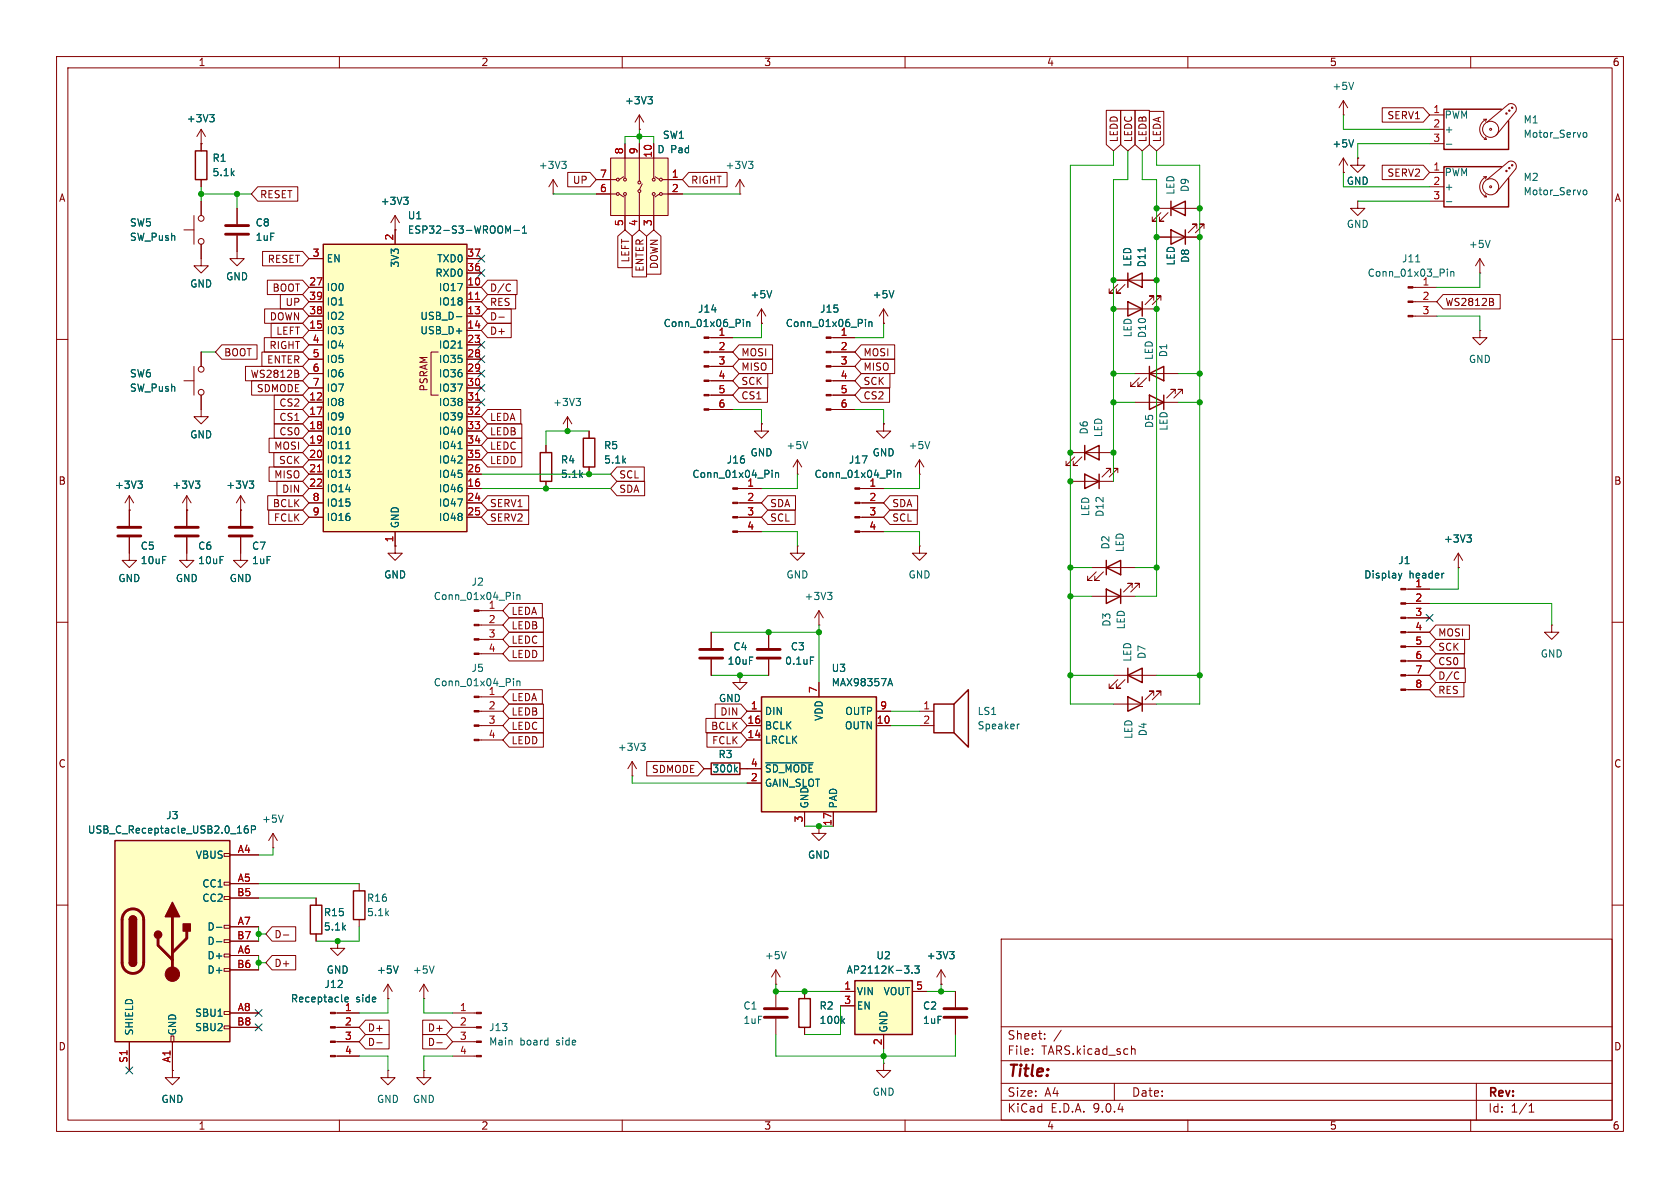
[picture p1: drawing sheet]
<svg xmlns="http://www.w3.org/2000/svg" width="297mm" height="210mm" viewBox="0 0 297 210" stroke-linecap="round" stroke-linejoin="round" font-family="sans-serif">
<defs><g id="words">
<text font-size="2.8" fill="#840000" x="178" y="190.9">Title:</text>
<g font-size="2.1" fill="#840000">
<text x="178" y="184">Sheet:</text>
<text x="178" y="186.7">File:</text>
<text x="184.1" y="186.7">TARS.kicad_sch</text>
<text x="178" y="196.9">KiCad</text>
<text x="178" y="194.1">Size:</text>
<text x="184.7" y="194.1">A4</text>
<text x="185.7" y="196.9">E.D.A.</text>
<text x="193.3" y="196.9">9.0.4</text>
<text x="200" y="194.1">Date:</text>
<text x="263" y="194.3">Rev:</text>
<text x="263" y="196.9">Id:</text>
<text x="267.1" y="196.9">1/1</text>
</g>
<g font-size="1.8" fill="#840000">
<text x="35" y="11.9">1</text>
<text x="85" y="11.9">2</text>
<text x="135" y="11.9">3</text>
<text x="185" y="11.9">4</text>
<text x="235" y="11.9">5</text>
<text x="285" y="11.9">6</text>
<text x="245.2" y="21.3">SERV1</text>
<text x="197.8" y="25.2" transform="rotate(-90 197.8 25.2)">LEDD</text>
<text x="200.3" y="25.2" transform="rotate(-90 200.3 25.2)">LEDC</text>
<text x="202.9" y="25.2" transform="rotate(-90 202.9 25.2)">LEDB</text>
<text x="205.4" y="25.2" transform="rotate(-90 205.4 25.2)">LEDA</text>
<text x="10.3" y="35.9">A</text>
<text x="45.9" y="35.2">RESET</text>
<text x="101.2" y="32.7">UP</text>
<text x="122.1" y="32.7">RIGHT</text>
<text x="245.2" y="31.4">SERV2</text>
<text x="285.3" y="35.9">A</text>
<text x="47.2" y="46.7">RESET</text>
<text x="111.4" y="46.5" transform="rotate(-90 111.4 46.5)">LEFT</text>
<text x="116.5" y="47.7" transform="rotate(-90 116.5 47.7)">DOWN</text>
<text x="48.1" y="51.8">BOOT</text>
<text x="86.5" y="51.8">D/C</text>
<text x="114" y="48.1" transform="rotate(-90 114 48.1)">ENTER</text>
<text x="47.6" y="56.8">DOWN</text>
<text x="48.7" y="59.4">LEFT</text>
<text x="50.4" y="54.3">UP</text>
<text x="86.5" y="54.3">RES</text>
<text x="86.5" y="56.8">D-</text>
<text x="86.5" y="59.4">D+</text>
<text x="255.4" y="54.3">WS2812B</text>
<text x="39.5" y="63.2">BOOT</text>
<text x="47.1" y="64.5">ENTER</text>
<text x="47.5" y="61.9">RIGHT</text>
<text x="131" y="65.7">MISO</text>
<text x="131" y="63.2">MOSI</text>
<text x="152.6" y="63.2">MOSI</text>
<text x="152.6" y="65.7">MISO</text>
<text x="44.2" y="67">WS2812B</text>
<text x="45.3" y="69.5">SDMODE</text>
<text x="75.8" y="69.3" transform="rotate(-90 75.8 69.3)">PSRAM</text>
<text x="131" y="68.3">SCK</text>
<text x="131" y="70.8">CS1</text>
<text x="152.6" y="70.8">CS2</text>
<text x="152.6" y="68.3">SCK</text>
<text x="49.3" y="74.6">CS1</text>
<text x="49.3" y="77.2">CS0</text>
<text x="49.3" y="72.1">CS2</text>
<text x="86.5" y="74.6">LEDA</text>
<text x="86.5" y="77.2">LEDB</text>
<text x="48.4" y="79.7">MOSI</text>
<text x="49.2" y="82.2">SCK</text>
<text x="86.5" y="79.7">LEDC</text>
<text x="86.5" y="82.2">LEDD</text>
<text x="10.3" y="85.9">B</text>
<text x="48.1" y="89.9">BCLK</text>
<text x="48.4" y="84.8">MISO</text>
<text x="49.8" y="87.3">DIN</text>
<text x="86.5" y="89.9">SERV1</text>
<text x="109.4" y="87.3">SDA</text>
<text x="109.4" y="84.8">SCL</text>
<text x="136" y="89.9">SDA</text>
<text x="157.6" y="89.9">SDA</text>
<text x="285.3" y="85.9">B</text>
<text x="48.3" y="92.4">FCLK</text>
<text x="86.5" y="92.4">SERV2</text>
<text x="136" y="92.4">SCL</text>
<text x="157.6" y="92.4">SCL</text>
<text x="90.3" y="114">LEDC</text>
<text x="90.3" y="108.9">LEDA</text>
<text x="90.3" y="111.4">LEDB</text>
<text x="254.2" y="112.7">MOSI</text>
<text x="90.3" y="116.5">LEDD</text>
<text x="254.2" y="115.3">SCK</text>
<text x="254.2" y="117.8">CS0</text>
<text x="90.3" y="124.1">LEDA</text>
<text x="254.2" y="120.3">D/C</text>
<text x="254.2" y="122.9">RES</text>
<text x="90.3" y="126.7">LEDB</text>
<text x="90.3" y="129.2">LEDC</text>
<text x="90.3" y="131.8">LEDD</text>
<text x="125.6" y="129.2">BCLK</text>
<text x="125.8" y="131.8">FCLK</text>
<text x="127.2" y="126.7">DIN</text>
<text x="10.3" y="135.9">C</text>
<text x="115.1" y="136.8">SDMODE</text>
<text x="285.3" y="135.9">C</text>
<text x="48.4" y="166.1">D-</text>
<text x="48.4" y="171.1">D+</text>
<text x="10.3" y="185.9">D</text>
<text x="64.9" y="182.6">D+</text>
<text x="64.9" y="185.1">D-</text>
<text x="75.5" y="182.6">D+</text>
<text x="75.5" y="185.1">D-</text>
<text x="285.3" y="185.9">D</text>
<text x="35" y="199.9">1</text>
<text x="85" y="199.9">2</text>
<text x="135" y="199.9">3</text>
<text x="185" y="199.9">4</text>
<text x="235" y="199.9">5</text>
<text x="285" y="199.9">6</text>
</g>
<g font-size="1.8" fill="#006464">
<text x="235.5" y="16.1">+5V</text>
<text x="32.9" y="21.8">+3V3</text>
<text x="110.4" y="18.6">+3V3</text>
<text x="255.3" y="21.2">PWM</text>
<text x="255.3" y="23.7">+</text>
<text x="269.2" y="22">M1</text>
<text x="37.5" y="28.8">R1</text>
<text x="116.1" y="27.3">D Pad</text>
<text x="117.1" y="24.7">SW1</text>
<text x="235.5" y="26.3">+5V</text>
<text x="269.2" y="24.6">Motor_Servo</text>
<text x="37.5" y="31.3">5.1k</text>
<text x="95.1" y="30.1">+3V3</text>
<text x="128.2" y="30.1">+3V3</text>
<text x="207.8" y="34.5" transform="rotate(-90 207.8 34.5)">LED</text>
<text x="210.4" y="34" transform="rotate(-90 210.4 34)">D9</text>
<text x="238" y="32.9">GND</text>
<text x="255.3" y="31.3">PWM</text>
<text x="255.3" y="33.9">+</text>
<text x="269.2" y="32.2">M2</text>
<text x="269.2" y="34.7">Motor_Servo</text>
<text x="22.9" y="40.2">SW5</text>
<text x="45.1" y="40.2">C8</text>
<text x="67.2" y="36.4">+3V3</text>
<text x="72" y="39">U1</text>
<text x="72" y="41.5">ESP32-S3-WROOM-1</text>
<text x="238" y="40.5">GND</text>
<text x="22.9" y="42.8">SW_Push</text>
<text x="45.1" y="42.8">1uF</text>
<text x="57.7" y="46.6">EN</text>
<text x="70.7" y="47.4" transform="rotate(-90 70.7 47.4)">3V3</text>
<text x="77.2" y="46.6">TXD0</text>
<text x="200.2" y="47.2" transform="rotate(-90 200.2 47.2)">LED</text>
<text x="202.7" y="47.3" transform="rotate(-90 202.7 47.3)">D11</text>
<text x="207.9" y="47" transform="rotate(-90 207.9 47)">LED</text>
<text x="210.4" y="46.6" transform="rotate(-90 210.4 46.6)">D8</text>
<text x="247.8" y="46.6">J11</text>
<text x="259.6" y="44">+5V</text>
<text x="33.5" y="51">GND</text>
<text x="39.9" y="49.8">GND</text>
<text x="57.7" y="51.7">IO0</text>
<text x="76.9" y="49.1">RXD0</text>
<text x="77.5" y="51.7">IO17</text>
<text x="132.6" y="52.9">+5V</text>
<text x="154.2" y="52.9">+5V</text>
<text x="241.7" y="49.1">Conn_01x03_Pin</text>
<text x="251.4" y="50.5">1</text>
<text x="57.7" y="54.2">IO1</text>
<text x="57.7" y="56.7">IO2</text>
<text x="57.7" y="59.3">IO3</text>
<text x="74.2" y="56.7">USB_D-</text>
<text x="74.2" y="59.3">USB_D+</text>
<text x="77.5" y="54.2">IO18</text>
<text x="117.2" y="58">Conn_01x06_Pin</text>
<text x="123.3" y="55.5">J14</text>
<text x="138.8" y="58">Conn_01x06_Pin</text>
<text x="144.9" y="55.5">J15</text>
<text x="200.3" y="59.7" transform="rotate(-90 200.3 59.7)">LED</text>
<text x="202.8" y="59.9" transform="rotate(-90 202.8 59.9)">D10</text>
<text x="57.7" y="61.8">IO4</text>
<text x="57.7" y="64.4">IO5</text>
<text x="77.5" y="61.8">IO21</text>
<text x="77.5" y="64.4">IO35</text>
<text x="204" y="63.7" transform="rotate(-90 204 63.7)">LED</text>
<text x="206.5" y="63.3" transform="rotate(-90 206.5 63.3)">D1</text>
<text x="259.6" y="64.4">GND</text>
<text x="22.9" y="66.9">SW6</text>
<text x="22.9" y="69.4">SW_Push</text>
<text x="57.7" y="66.9">IO6</text>
<text x="57.7" y="69.4">IO7</text>
<text x="57.7" y="72">IO8</text>
<text x="77.5" y="66.9">IO36</text>
<text x="77.5" y="69.4">IO37</text>
<text x="77.5" y="72">IO38</text>
<text x="97.7" y="72">+3V3</text>
<text x="33.5" y="77.7">GND</text>
<text x="57.7" y="74.5">IO9</text>
<text x="57.7" y="77.1">IO10</text>
<text x="77.5" y="74.5">IO39</text>
<text x="77.5" y="77.1">IO40</text>
<text x="192.5" y="76.9" transform="rotate(-90 192.5 76.9)">D6</text>
<text x="195" y="77.4" transform="rotate(-90 195 77.4)">LED</text>
<text x="204.1" y="75.8" transform="rotate(-90 204.1 75.8)">D5</text>
<text x="206.6" y="76.2" transform="rotate(-90 206.6 76.2)">LED</text>
<text x="57.7" y="79.6">IO11</text>
<text x="57.7" y="82.1">IO12</text>
<text x="77.5" y="79.6">IO41</text>
<text x="77.5" y="82.1">IO42</text>
<text x="99.1" y="82.1">R4</text>
<text x="106.7" y="79.6">R5</text>
<text x="106.7" y="82.1">5.1k</text>
<text x="128.4" y="82.1">J16</text>
<text x="132.6" y="80.9">GND</text>
<text x="138.9" y="79.6">+5V</text>
<text x="150" y="82.1">J17</text>
<text x="154.2" y="80.9">GND</text>
<text x="160.5" y="79.6">+5V</text>
<text x="20.2" y="86.6">+3V3</text>
<text x="30.4" y="86.6">+3V3</text>
<text x="39.9" y="86.6">+3V3</text>
<text x="57.7" y="84.7">IO13</text>
<text x="57.7" y="87.2">IO14</text>
<text x="57.7" y="89.8">IO15</text>
<text x="77.5" y="84.7">IO45</text>
<text x="77.5" y="87.2">IO46</text>
<text x="77.5" y="89.8">IO47</text>
<text x="99.1" y="84.7">5.1k</text>
<text x="122.3" y="84.7">Conn_01x04_Pin</text>
<text x="143.9" y="84.7">Conn_01x04_Pin</text>
<text x="57.7" y="92.3">IO16</text>
<text x="70.7" y="93.5" transform="rotate(-90 70.7 93.5)">GND</text>
<text x="77.5" y="92.3">IO48</text>
<text x="192.8" y="91.4" transform="rotate(-90 192.8 91.4)">LED</text>
<text x="195.3" y="91.5" transform="rotate(-90 195.3 91.5)">D12</text>
<text x="24.8" y="97.4">C5</text>
<text x="24.8" y="99.9">10uF</text>
<text x="34.9" y="97.4">C6</text>
<text x="34.9" y="99.9">10uF</text>
<text x="44.5" y="97.4">C7</text>
<text x="44.5" y="99.9">1uF</text>
<text x="196.3" y="97.2" transform="rotate(-90 196.3 97.2)">D2</text>
<text x="198.9" y="97.7" transform="rotate(-90 198.9 97.7)">LED</text>
<text x="247.1" y="99.9">J1</text>
<text x="255.2" y="96.1">+3V3</text>
<text x="20.8" y="103.1">GND</text>
<text x="31" y="103.1">GND</text>
<text x="40.5" y="103.1">GND</text>
<text x="67.8" y="102.5">GND</text>
<text x="76.6" y="106.3">Conn_01x04_Pin</text>
<text x="83.3" y="103.7">J2</text>
<text x="86.3" y="107.7">1</text>
<text x="138.9" y="102.5">GND</text>
<text x="142.1" y="106.3">+3V3</text>
<text x="160.5" y="102.5">GND</text>
<text x="241.1" y="102.5">Display</text>
<text x="249.1" y="102.5">header</text>
<text x="196.5" y="110.9" transform="rotate(-90 196.5 110.9)">D3</text>
<text x="199" y="111.4" transform="rotate(-90 199 111.4)">LED</text>
<text x="83.3" y="119">J5</text>
<text x="128.5" y="117.7">10uF</text>
<text x="129.5" y="115.2">C4</text>
<text x="138.7" y="117.7">0.1uF</text>
<text x="139.7" y="115.2">C3</text>
<text x="146.9" y="119">U3</text>
<text x="200.2" y="117.1" transform="rotate(-90 200.2 117.1)">LED</text>
<text x="202.7" y="116.6" transform="rotate(-90 202.7 116.6)">D7</text>
<text x="272.3" y="116.4">GND</text>
<text x="76.6" y="121.5">Conn_01x04_Pin</text>
<text x="86.3" y="122.9">1</text>
<text x="127" y="124.3">GND</text>
<text x="146.9" y="121.5">MAX98357A</text>
<text x="135.1" y="126.6">DIN</text>
<text x="135.1" y="129.1">BCLK</text>
<text x="135.1" y="131.7">LRCLK</text>
<text x="145.6" y="127.5" transform="rotate(-90 145.6 127.5)">VDD</text>
<text x="149.3" y="129.1">OUTN</text>
<text x="149.3" y="126.6">OUTP</text>
<text x="172.7" y="126.6">LS1</text>
<text x="172.7" y="129.1">Speaker</text>
<text x="200.4" y="130.7" transform="rotate(-90 200.4 130.7)">LED</text>
<text x="202.9" y="130.2" transform="rotate(-90 202.9 130.2)">D4</text>
<text x="109.1" y="132.9">+3V3</text>
<text x="125.8" y="136.8">300k</text>
<text x="126.9" y="134.2">R3</text>
<text x="135.1" y="136.8">~{SD_MODE}</text>
<text x="135.1" y="139.3">GAIN_SLOT</text>
<text x="143.1" y="143" transform="rotate(-90 143.1 143)">GND</text>
<text x="148.2" y="143" transform="rotate(-90 148.2 143)">PAD</text>
<text x="15.4" y="147.5">USB_C_Receptacle_USB2.0_16P</text>
<text x="29.3" y="145">J3</text>
<text x="46.2" y="145.6">+5V</text>
<text x="34.5" y="152">VBUS</text>
<text x="142.7" y="152">GND</text>
<text x="35.7" y="157.1">CC1</text>
<text x="35.7" y="159.6">CC2</text>
<text x="64.8" y="159.6">R16</text>
<text x="36.6" y="164.7">D-</text>
<text x="36.6" y="167.2">D-</text>
<text x="57.2" y="164.7">5.1k</text>
<text x="57.2" y="162.2">R15</text>
<text x="64.8" y="162.2">5.1k</text>
<text x="36.6" y="169.8">D+</text>
<text x="36.6" y="172.3">D+</text>
<text x="57.7" y="172.3">GND</text>
<text x="66.5" y="172.3">+5V</text>
<text x="72.9" y="172.3">+5V</text>
<text x="135.1" y="169.8">+5V</text>
<text x="149.6" y="172.3">AP2112K-3.3</text>
<text x="154.8" y="169.8">U2</text>
<text x="163.7" y="169.8">+3V3</text>
<text x="34.4" y="179.9">SBU1</text>
<text x="51.3" y="177.4">Receptacle</text>
<text x="57.3" y="174.9">J12</text>
<text x="62.9" y="177.4">side</text>
<text x="131.3" y="178.7">C1</text>
<text x="144.8" y="178.7">R2</text>
<text x="151.4" y="176.1">VIN</text>
<text x="151.4" y="178.7">EN</text>
<text x="156.1" y="176.1">VOUT</text>
<text x="163.1" y="178.7">C2</text>
<text x="23.7" y="183.1" transform="rotate(-90 23.7 183.1)">SHIELD</text>
<text x="31.3" y="183.1" transform="rotate(-90 31.3 183.1)">GND</text>
<text x="34.4" y="182.5">SBU2</text>
<text x="86.4" y="185">Main</text>
<text x="86.4" y="182.5">J13</text>
<text x="91.9" y="185">board</text>
<text x="98.4" y="185">side</text>
<text x="131.3" y="181.2">1uF</text>
<text x="144.8" y="181.2">100k</text>
<text x="157.1" y="182.6" transform="rotate(-90 157.1 182.6)">GND</text>
<text x="163.1" y="181.2">1uF</text>
<text x="28.4" y="195.2">GND</text>
<text x="66.5" y="195.2">GND</text>
<text x="72.9" y="195.2">GND</text>
<text x="154.2" y="193.9">GND</text>
</g>
<g font-size="1.8" fill="#a90000">
<text x="253.3" y="20.1">1</text>
<text x="253.3" y="22.6">2</text>
<text x="110.2" y="27.4" transform="rotate(-90 110.2 27.4)">8</text>
<text x="112.8" y="27.4" transform="rotate(-90 112.8 27.4)">9</text>
<text x="115.3" y="28" transform="rotate(-90 115.3 28)">10</text>
<text x="253.3" y="25.1">3</text>
<text x="106" y="31.5">7</text>
<text x="106" y="34">6</text>
<text x="118.7" y="31.5">1</text>
<text x="118.7" y="34">2</text>
<text x="253.3" y="30.2">1</text>
<text x="253.3" y="32.8">2</text>
<text x="253.3" y="35.3">3</text>
<text x="110.2" y="40.1" transform="rotate(-90 110.2 40.1)">5</text>
<text x="112.8" y="40.1" transform="rotate(-90 112.8 40.1)">4</text>
<text x="115.3" y="40.1" transform="rotate(-90 115.3 40.1)">3</text>
<text x="55.2" y="45.5">3</text>
<text x="69.6" y="42.6" transform="rotate(-90 69.6 42.6)">2</text>
<text x="82.5" y="45.5">37</text>
<text x="54.6" y="50.5">27</text>
<text x="54.6" y="53.1">39</text>
<text x="82.5" y="48">36</text>
<text x="82.5" y="50.5">10</text>
<text x="82.5" y="53.1">11</text>
<text x="251.4" y="53.1">2</text>
<text x="54.6" y="55.6">38</text>
<text x="54.6" y="58.2">15</text>
<text x="82.5" y="55.6">13</text>
<text x="82.5" y="58.2">14</text>
<text x="126.9" y="59.4">1</text>
<text x="148.5" y="59.4">1</text>
<text x="251.4" y="55.6">3</text>
<text x="55.2" y="60.7">4</text>
<text x="55.2" y="63.2">5</text>
<text x="55.2" y="65.8">6</text>
<text x="82.5" y="60.7">23</text>
<text x="82.5" y="63.2">28</text>
<text x="82.5" y="65.8">29</text>
<text x="126.9" y="62">2</text>
<text x="126.9" y="64.5">3</text>
<text x="148.5" y="62">2</text>
<text x="148.5" y="64.5">3</text>
<text x="54.6" y="70.9">12</text>
<text x="55.2" y="68.3">7</text>
<text x="82.5" y="68.3">30</text>
<text x="82.5" y="70.9">31</text>
<text x="126.9" y="67.1">4</text>
<text x="126.9" y="69.6">5</text>
<text x="148.5" y="67.1">4</text>
<text x="148.5" y="69.6">5</text>
<text x="54.6" y="73.4">17</text>
<text x="54.6" y="75.9">18</text>
<text x="82.5" y="73.4">32</text>
<text x="82.5" y="75.9">33</text>
<text x="126.9" y="72.1">6</text>
<text x="148.5" y="72.1">6</text>
<text x="54.6" y="78.5">19</text>
<text x="54.6" y="81">20</text>
<text x="54.6" y="83.6">21</text>
<text x="82.5" y="78.5">34</text>
<text x="82.5" y="81">35</text>
<text x="82.5" y="83.6">26</text>
<text x="54.6" y="86.1">22</text>
<text x="55.2" y="88.6">8</text>
<text x="82.5" y="86.1">16</text>
<text x="82.5" y="88.6">24</text>
<text x="132" y="86.1">1</text>
<text x="132" y="88.6">2</text>
<text x="153.6" y="86.1">1</text>
<text x="153.6" y="88.6">2</text>
<text x="55.2" y="91.2">9</text>
<text x="69.6" y="96" transform="rotate(-90 69.6 96)">1</text>
<text x="82.5" y="91.2">25</text>
<text x="132" y="91.2">3</text>
<text x="132" y="93.7">4</text>
<text x="153.6" y="91.2">3</text>
<text x="153.6" y="93.7">4</text>
<text x="250.1" y="103.9">1</text>
<text x="250.1" y="106.4">2</text>
<text x="86.3" y="110.2">2</text>
<text x="86.3" y="112.8">3</text>
<text x="250.1" y="109">3</text>
<text x="250.1" y="111.5">4</text>
<text x="86.3" y="115.3">4</text>
<text x="250.1" y="114">5</text>
<text x="250.1" y="116.6">6</text>
<text x="250.1" y="119.1">7</text>
<text x="86.3" y="125.5">2</text>
<text x="132.6" y="125.5">1</text>
<text x="144.5" y="122.6" transform="rotate(-90 144.5 122.6)">7</text>
<text x="155.5" y="125.5">9</text>
<text x="163.1" y="125.5">1</text>
<text x="250.1" y="121.7">8</text>
<text x="86.3" y="128">3</text>
<text x="86.3" y="130.6">4</text>
<text x="132" y="128">16</text>
<text x="132" y="130.6">14</text>
<text x="154.9" y="128">10</text>
<text x="163.1" y="128">2</text>
<text x="132.6" y="135.6">4</text>
<text x="132.6" y="138.2">2</text>
<text x="142" y="145.5" transform="rotate(-90 142 145.5)">3</text>
<text x="147.1" y="146.1" transform="rotate(-90 147.1 146.1)">17</text>
<text x="41.9" y="150.9">A4</text>
<text x="41.9" y="156">A5</text>
<text x="41.8" y="158.5">B5</text>
<text x="41.8" y="166.1">B7</text>
<text x="41.9" y="163.6">A7</text>
<text x="41.8" y="171.2">B6</text>
<text x="41.9" y="168.7">A6</text>
<text x="41.9" y="178.8">A8</text>
<text x="60.9" y="178.8">1</text>
<text x="81.2" y="178.8">1</text>
<text x="149.2" y="175">1</text>
<text x="149.2" y="177.5">3</text>
<text x="161.9" y="175">5</text>
<text x="41.8" y="181.4">B8</text>
<text x="60.9" y="181.4">2</text>
<text x="60.9" y="183.9">3</text>
<text x="81.2" y="181.4">2</text>
<text x="81.2" y="183.9">3</text>
<text x="156" y="184.9" transform="rotate(-90 156 184.9)">2</text>
<text x="22.6" y="188" transform="rotate(-90 22.6 188)">S1</text>
<text x="30.2" y="187.9" transform="rotate(-90 30.2 187.9)">A1</text>
<text x="60.9" y="186.4">4</text>
<text x="81.2" y="186.4">4</text>
</g>
</g></defs>
<g fill="none" stroke="#840000" stroke-width=".18">
<path d="M10 10h277v190h-277zM12 12h273v186h-273zM60 10v2M110 10v2M160 10v2M210 10v2M260 10v2M125.3 59.7h4.2M134.6 57.2h.1M134.6 54.6l-.7 1.3M134.6 54.6l.8 1.3M134.6 54.6v2.6"/>
<path d="M196.8 54.6h7.7M204 53.1v-.8h-.8h.8l-1.6 1.5M205.2 53.1v-.8h-.7h.7l-1.5 1.5M10 60h2M35.6 72.4v1.3h1.2l-1.2 1.2-1.3-1.2h1.3M96.5 78.7v1.3M125.3 62.2h4.2M125.3 64.8h4.2M125.3 67.3h4.2M125.3 69.9h4.2M125.3 72.4h4.2M134.6 74.9v1.3h1.3l-1.3 1.3-1.3-1.3h1.3"/>
<path d="M134.6 74.9h.1M285 60h2M96.5 85.1v1.3M130.4 86.4h4.2M130.4 88.9h4.2M130.4 91.4h4.2M130.4 94h4.2M141 83.8h.1M141 81.3l-.8 1.3M141 81.3l.7 1.3M141 81.3v2.5M10 110h2"/>
<path d="M193 105.4h7.7M196.8 119.4h7.7M200.2 103.9v-.8h-.8h.8l-1.6 1.5M201.4 103.9v-.8h-.7h.7l-1.5 1.5M285 110h2M197.6 120.1l-1.5 1.6h.7h-.7v-.8M198.9 120.1l-1.5 1.6h.7h-.7v-.8M48.3 149.9h.1M48.3 147.3l-.8 1.3M48.3 147.3l.7 1.3M48.3 147.3v2.6M63.5 156.2v1.3"/>
<path d="M10 160h2M63.5 162.6v1.2M68.6 176.5h.1M68.6 174l-.8 1.3M68.6 174l.7 1.3M68.6 174v2.5M74.9 176.5h.1M74.9 174l.8 1.3M74.9 174l-.7 1.3M74.9 174v2.5M137.2 174h.1M137.2 171.5l-.8 1.2"/>
<path d="M137.2 171.5l.7 1.2M137.2 171.5v2.5M177 166h108v32h-108zM285 160h2M60 198v2M110 198v2M160 198v2M177 194.5h108M177 191.5h108M177 187.5h108M177 181.5h108M182.5 186.3v.1"/>
<path d="M182.5 185.5v.1M184.7 183.6v.1M184.7 182.8v.1M187.6 182.1l-1.3 2M197 191.5v3M200.1 185.5h.5l.1 .9M210 198v2M260 198v2M261 191.5v6.5M270.3 196.6h.9M270.3 195.5l.4-.4v1.5"/>
</g>
<g fill="none" stroke="#006464" stroke-width=".18">
<path d="M131.4 56.5v.1M131.4 56.9v.8M132 56.9v.8M132 57l.2-.1h.3l.1 .8M136.4 51.4l-.4 1.2M142.8 78l-.4 1.3M136.5 83.1v.2M136.5 83.6v.8M137.1 83.6v.8M137.1 83.7l.2-.1h.3v.8M50.1 144.1l-.4 1.3M70.4 170.8l-.4 1.2"/>
<path d="M76.7 170.8l-.4 1.2M139 168.2l-.4 1.3"/>
</g>
<path d="M199.4 53.3l2.5 1.3-2.5 1.3zM201.9 53.3v2.6M95.5 80h2v5.1h-2zM195.6 104.1l2.5 1.3-2.5 1.3zM198.1 104.1v2.6M199.4 119.4l2.5-1.3v2.6zM199.4 118.1v2.6M62.5 157.5h2v5.1h-2z" fill="none" stroke="#840000" stroke-width=".25"/>
<g fill="#840000" stroke="#840000" stroke-width=".18">
<path d="M124.5 59.6h.8v.2h-.8z"/>
<path d="M124.5 62.1h.8v.3h-.8z"/>
<path d="M124.5 64.6h.8v.3h-.8z"/>
<path d="M124.5 67.2h.8v.2h-.8z"/>
<path d="M124.5 69.7h.8v.3h-.8z"/>
<path d="M124.5 72.3h.8v.2h-.8z"/>
<path d="M129.5 86.2h.9v.3h-.9z"/>
<path d="M129.5 88.8h.9v.2h-.9z"/>
<path d="M129.5 91.3h.9v.3h-.9z"/>
<path d="M129.5 93.9h.9v.2h-.9z"/>
</g>
<path d="M107.9 27.9h10.2v10.2h-10.2z" fill="#ffffc2"/>
<g fill="none" stroke="#840000" stroke-width=".18">
<path d="M34.3 38.1v5.1M35.6 25.4h.1M35.6 22.9v3.8M35.6 31.8v1.2M35.6 35.6v2.5M35.6 22.9l-.8 1.2M35.6 22.9l.7 1.2M41.9 36.8v2.8M69.8 38.1l-.7 1.3M69.8 38.1l.8 1.3M69.8 38.1v2.5M97.8 34.3h.1"/>
<path d="M97.8 31.8l-.8 1.2M97.8 31.8l.8 1.2M97.8 31.8v2.5M105.4 31.8h3.6M105.4 34.3h3.6M107.9 27.9h10.2v10.2h-10.2zM109.5 34.3l.7 .5M110.2 31.2l-.7 .6M110.5 25.4v6.1M110.5 34.5v6.1M113 25.4v6.6M113 34v6.6"/>
<path d="M113.5 32.5l-.5 1M115.6 25.4v6.1M115.6 34.5v6.1M115.8 31.2l.8 .6M116.6 34.3l-.8 .5M117.1 31.8h3.5M117.1 34.3h3.5M32.5 40.6h1.8M35.6 43.2v3.8h1.2l-1.2 1.3-1.3-1.3h1.3M41.9 41.7v4h1.3l-1.3 1.3-1.3-1.3h1.3M69.8 40.6h.1M146.9 59.7h4.2"/>
<path d="M156.2 57.2h.1M156.2 54.6l-.8 1.3M156.2 54.6l.8 1.3M156.2 54.6v2.6M100.3 76.2h.1M100.3 73.7l-.7 1.2M100.3 73.7l.8 1.2M100.3 73.7v2.5M104.1 76.2v1.3M146.9 62.2h4.2M146.9 64.8h4.2M146.9 67.3h4.2"/>
<path d="M146.9 69.9h4.2M146.9 72.4h4.2M156.2 74.9v1.3h1.3l-1.3 1.3-1.3-1.3h1.3M156.2 74.9h.1M200.7 66h7.6M201.4 66.8l-1.5 1.5h.8h-.8v-.7M202.7 66.8l-1.5 1.5h.7h-.7v-.7M22.9 95v4.1h1.2l-1.2 1.2-1.3-1.2h1.3M22.9 90.2h.1M22.9 87.6v5.4M22.9 87.6l-.8 1.3M22.9 87.6l.7 1.3"/>
<path d="M33 90.2h.1M33 95v4.1h1.3l-1.3 1.2-1.3-1.2h1.3M33 87.6l-.7 1.3M33 87.6l.8 1.3M33 87.6v5.4M42.5 90.2h.1M42.5 95v4.1h1.3l-1.3 1.2-1.2-1.2h1.2M42.5 87.6l-.7 1.3M42.5 87.6l.8 1.3M42.5 87.6v5.4M69.8 96.5v1.3h1.3l-1.3 1.3-1.2-1.3h1.2M69.8 96.5h.1"/>
<path d="M104.1 82.6v1.2M193 100.3h7.7M193.8 101.1l-1.5 1.5h.7h-.7v-.7M195.1 101.1l-1.6 1.5h.8h-.8v-.7M274.3 110.5v1.3h1.3l-1.3 1.2-1.3-1.2h1.3M274.3 110.5h.1M30.5 189.2v1.3h1.2l-1.2 1.3-1.3-1.3h1.3M30.5 189.2h.1"/>
<circle cx="35.6" cy="38.6" r=".51"/>
<circle cx="109.2" cy="31.7" r=".25"/>
<circle cx="109.2" cy="34.3" r=".25"/>
<circle cx="110.5" cy="31.7" r=".25"/>
<circle cx="110.5" cy="34.3" r=".25"/>
<circle cx="113" cy="32.3" r=".25"/>
<circle cx="113" cy="33.8" r=".25"/>
<circle cx="115.6" cy="31.7" r=".25"/>
<circle cx="115.6" cy="34.3" r=".25"/>
<circle cx="116.8" cy="31.7" r=".25"/>
<circle cx="116.8" cy="34.3" r=".25"/>
<circle cx="35.6" cy="42.7" r=".51"/>
</g>
<g fill="none" stroke="#006464" stroke-width=".18">
<path d="M37.1 20.3h.8l-.5 .4M37.6 20.7l.3 .3v.3l-.3 .2M71.4 34.9h.7l-.4 .5M71.9 35.4l.2 .2v.3l-.2 .2M99.3 28.5h.8l-.4 .5M99.8 29l.3 .2v.3l-.3 .3M153 56.5v.1M153 56.9v.8M153.6 56.9v.8M153.6 57l.2-.1h.3l.1 .8M158 51.4l-.4 1.2M101.8 70.4h.8l-.4 .5"/>
<path d="M102.4 70.9l.2 .3v.3l-.2 .2M24.4 85h.8l-.5 .5M24.9 85.5l.3 .3v.3l-.3 .2M34.5 85h.8l-.4 .5M35.1 85.5l.2 .3v.3l-.2 .2M44.1 85h.7l-.4 .5M44.6 85.5l.2 .3v.3l-.2 .2"/>
</g>
<path d="M39.9 39.9h4M39.9 41.4h4M20.8 93.2h4.1M20.8 94.7h4.1M31 93.2h4.1M31 94.7h4.1M40.5 93.2h4.1M40.5 94.7h4.1" fill="none" stroke="#840000" stroke-width=".51"/>
<g fill="#840000" stroke="#840000" stroke-width=".18">
<path d="M146 59.6h.9v.2h-.9z"/>
<path d="M146 62.1h.9v.3h-.9z"/>
<path d="M146 64.6h.9v.3h-.9z"/>
<path d="M146 67.2h.9v.2h-.9z"/>
<path d="M146 69.7h.9v.3h-.9z"/>
<path d="M146 72.3h.9v.2h-.9z"/>
</g>
<path d="M34.5 26.7h2.1v5.1h-2.1zM103.1 77.5h2.1v5.1h-2.1zM203.2 66l2.5-1.2v2.5zM203.2 64.8v2.5M195.6 99.1v2.5M195.6 100.3l2.5-1.2v2.5z" fill="none" stroke="#840000" stroke-width=".25"/>
<path d="M57.1 43.2h25.4v50.8h-25.4z" fill="#ffffc2"/>
<path d="M57.1 43.2h25.4v50.8h-25.4z" fill="none" stroke="#840000" stroke-width=".25"/>
<g fill="none" stroke="#840000" stroke-width=".18">
<path d="M54.6 45.7h2.5M54.6 50.8h2.5M54.6 53.3h2.5M54.6 55.9h2.5M54.6 58.4h2.5M69.8 40.6v2.6M82.5 45.7h2.6M82.5 50.8h2.6M82.5 53.3h2.6M82.5 55.9h2.6M82.5 58.4h2.6M82.5 48.3h2.6"/>
<path d="M54.6 61h2.5M54.6 63.5h2.5M54.6 66h2.5M54.6 68.6h2.5M54.6 71.1h2.5M54.6 73.7h2.5M54.6 76.2h2.5M54.6 78.7h2.5M77.5 62.2h-1.3v7.7h1.3M82.5 61h2.6M82.5 63.5h2.6M82.5 66h2.6"/>
<path d="M82.5 68.6h2.6M82.5 71.1h2.6M82.5 73.7h2.6M82.5 76.2h2.6M82.5 78.7h2.6M54.6 81.3h2.5M54.6 83.8h2.5M54.6 86.4h2.5M54.6 88.9h2.5M54.6 91.4h2.5M69.8 94v2.5M82.5 81.3h2.6"/>
<path d="M82.5 83.8h2.6M82.5 86.4h2.6M82.5 88.9h2.6M82.5 91.4h2.6"/>
</g>
<path d="M80.7 56h.9M89.8 40.9l.4-1v1.3M90.9 40.7h.9M92.4 41.2h.7M92.4 40.3l.3-.4v1.3M61.1 79.3h.8M81 79.3h.7M81 61.5h.7" fill="none" stroke="#006464" stroke-width=".18"/>
<path d="M84.1 52.9h.7M84.1 70.7h.7M56.1 83.4h.7" fill="none" stroke="#a90000" stroke-width=".18"/>
<path d="M151.1 173.4h10.2v9.5h-10.2z" fill="#ffffc2"/>
<path d="M151.1 173.4h10.2v9.5h-10.2z" fill="none" stroke="#840000" stroke-width=".25"/>
<g fill="none" stroke="#840000" stroke-width=".18">
<path d="M257.8 97.8l-.8 1.3M257.8 97.8l.8 1.3M257.8 97.8v2.5M248.5 104.1h4.2M248.5 106.7h4.2M248.5 109.2h4.2M248.5 111.8h4.2M248.5 114.3h4.2M248.5 116.8h4.2M248.5 119.4h4.2M257.8 100.3h.1M248.5 121.9h4.2"/>
<path d="M148.6 175.3h2.5M148.6 177.8h2.5M161.3 175.3h2.5M166.4 174h.1M166.4 171.5l-.8 1.2M166.4 171.5l.7 1.2M166.4 171.5v2.5M156.2 182.9v2.5"/>
</g>
<path d="M259.3 94.6h.8l-.4 .4M259.9 95l.2 .3v.3l-.2 .2M247.2 101.3l.3 .9M247.5 102.2l-.1 .3M247.8 101.3l-.3 .9M255.1 101.3h.2M159.9 170.8h.8l-.4 .4M160.6 171.4v.5M161.2 171.9v.1M161.7 170.8h.8l-.4 .4 .3 .2v.5l-.1 .1-.6-.1M167.9 168.2h.8l-.5 .5M168.4 168.7l.3 .2v.3l-.3 .3" fill="none" stroke="#006464" stroke-width=".18"/>
<g fill="#840000" stroke="#840000" stroke-width=".18">
<path d="M247.6 104h.9v.3h-.9z"/>
<path d="M247.6 106.6h.9v.2h-.9z"/>
<path d="M247.6 109.1h.9v.2h-.9z"/>
<path d="M247.6 111.6h.9v.3h-.9z"/>
<path d="M247.6 114.2h.9v.2h-.9z"/>
<path d="M247.6 116.7h.9v.3h-.9z"/>
<path d="M247.6 119.3h.9v.2h-.9z"/>
<path d="M247.6 121.8h.9v.2h-.9z"/>
</g>
<path d="M20.3 148.6h20.3v35.6h-20.3z" fill="#ffffc2"/>
<g fill="none" stroke="#840000" stroke-width=".18">
<path d="M237.5 17.8v2.5M237.5 17.8l-.8 1.3M237.5 17.8l.8 1.3M113 22.9h.1M113 20.3l-.7 1.3M113 20.3l.8 1.3M113 20.3v2.6M204.5 36.8h7.6M205.2 37.6l-1.5 1.5h.8h-.8v-.7M206.5 37.6l-1.5 1.5h.7h-.7v-.7M237.5 30.5h.1M237.5 20.3h.1"/>
<path d="M237.5 27.9l-.8 1.3M237.5 27.9l.8 1.3M237.5 27.9v2.6M240 27.9v1.3h1.3l-1.3 1.3-1.2-1.3h1.2M240 27.9h.1M240 35.6v1.2h1.3l-1.3 1.3-1.2-1.3h1.2M240 35.6h.1M252.7 30.5h2.6M252.7 33h2.6M252.7 35.6h2.6M252.7 20.3h2.6M252.7 22.9h2.6"/>
<path d="M252.7 25.4h2.6M262.3 31.2h.5M262.3 21.1h.5M262.4 34.8h.4M262.4 24.6h.4M262.6 34.4l.2 .4M262.6 24.3l.2 .3M262.8 31.2a1.94 1.94 0 0 0-1.2 1.8 1.94 1.94 0 0 0 1.2 1.8M262.8 21.1a1.94 1.94 0 0 0-1.2 1.8 1.94 1.94 0 0 0 1.2 1.7M262.8 31.2l-.2 .4M262.8 21.1l-.2 .4M262.9 31.8l3.8-3.2a.94 .94 0 0 1 1.1 .1 .94 .94 0 0 1 .2 1.1l-3.5 4.2"/>
<path d="M262.9 21.6l3.8-3.2a.94 .94 0 0 1 1.1 .2 .94 .94 0 0 1 .2 1.1l-3.5 4.2M196.8 49.5h7.7M197.6 50.3l-1.5 1.5h.7h-.7v-.7M198.9 50.3l-1.5 1.5h.7h-.7v-.7M249.8 50.8h4.2M249.8 53.3h4.2M249.8 55.9h4.2M261.6 58.4v1.3h1.3l-1.3 1.3-1.3-1.3h1.3M261.6 58.4h.1M261.6 48.3h.1M261.6 45.7l-.7 1.3M261.6 45.7l.8 1.3"/>
<path d="M261.6 45.7v2.6M32.5 67.3h1.8M34.3 64.8v5.1M35.6 62.2v2.6M35.6 69.9v2.5M200.7 71.1h7.6M207.8 69.6v-.8h-.8h.8l-1.6 1.6M209 69.6v-.8h-.7h.7l-1.5 1.6M189.2 85.1h7.6M189.2 80h7.6M190 80.8l-1.5 1.5h.7h-.7v-.8M191.3 80.8l-1.6 1.5h.8h-.8v-.8"/>
<path d="M196.3 83.6v-.8h-.7h.7l-1.5 1.5M197.6 83.6v-.8h-.8h.8l-1.5 1.5M39.6 150.9h1v.5h-1zM39.6 156h1v.5h-1zM39.6 158.5h1v.5h-1zM40.6 151.1h5.1M40.6 156.2h5.1M40.6 158.8h5.1M55.9 158.8v1.2M39.6 163.6h1v.5h-1zM39.6 166.1h1v.5h-1zM39.6 168.7h1v.5h-1z"/>
<path d="M39.6 171.2h1v.5h-1zM39.6 178.8h1v.5h-1zM40.6 163.8h5.1M40.6 166.4h5.1M40.6 168.9h5.1M40.6 171.5h5.1M40.6 179.1h5.1M55.9 165.1v1.3M59.3 179.1h4.2M59.7 166.4v1.2h1.3l-1.3 1.3-1.3-1.3h1.3M59.7 166.4h.1M80 179.1h4.2"/>
<path d="M137.2 175.3v2.8M142.2 175.3v1.2M168.9 175.3v2.8M22.9 184.2v5M30.2 183.1h.5v1.1h-.5zM30.5 184.2v5M39.6 181.4h1v.5h-1zM40.6 181.6h5.1M59.3 181.6h4.2M59.3 184.2h4.2M59.3 186.7h4.2M68.6 189.2v1.3h1.2l-1.2 1.3-1.3-1.3h1.3"/>
<path d="M68.6 189.2h.1M74.9 189.2v1.3h-1.2l1.2 1.3 1.3-1.3h-1.3M74.9 189.2h.1M80 181.6h4.2M80 184.2h4.2M80 186.7h4.2M137.2 180.1v2.8M142.2 181.6v1.3M168.9 180.1v2.8"/>
<circle cx="266.8" cy="19.6" r=".13"/>
<circle cx="267.3" cy="19.1" r=".13"/>
<circle cx="263.5" cy="33" r="1.42"/>
<circle cx="263.5" cy="22.9" r="1.42"/>
<circle cx="263.5" cy="33" r=".18"/>
<circle cx="263.5" cy="22.9" r=".18"/>
<circle cx="266.3" cy="20.1" r=".13"/>
<circle cx="266.3" cy="30.2" r=".13"/>
<circle cx="266.8" cy="29.7" r=".13"/>
<circle cx="267.3" cy="29.2" r=".13"/>
<circle cx="35.6" cy="65.3" r=".51"/>
<circle cx="35.6" cy="69.3" r=".51"/>
</g>
<g fill="none" stroke="#840000" stroke-width=".25">
<path d="M265.4 19.3h-10.1v7.1h11.4v-5.1M207 36.8l2.5-1.2v2.5zM207 35.6v2.5M265.4 29.5h-10.1v7.1h11.4v-5.1M199.4 49.5l2.5-1.2v2.5zM199.4 48.3v2.5M191.8 78.7v2.6M203.2 69.9l2.5 1.2-2.5 1.3zM205.7 69.9v2.5M191.8 83.8l2.5 1.3-2.5 1.3zM191.8 80l2.5-1.3v2.6zM194.3 83.8v2.6"/>
<path d="M20.3 148.6h20.3v35.6h-20.3zM22.9 162.6a.64 .64 0 0 1 .6-.7 .64 .64 0 0 1 .6 .7M22.9 170.2a.64 .64 0 0 0 .6 .6 .64 .64 0 0 0 .6-.6M54.9 160h2v5.1h-2zM141.2 176.5h2.1v5.1h-2.1z"/>
</g>
<path d="M22.1 161.2a1.9 1.9 0 0 1 2.1-.4 1.9 1.9 0 0 1 1.2 1.8v7.6a1.91 1.91 0 0 1-1.9 1.9 1.91 1.91 0 0 1-1.9-1.9v-7.8l.2-.6zM27.9 165.9v1.2l2.6 2.6M30.5 162.1v10.1M33 164.6v1.3l-2.5 2.5M135.1 178.3h4.1M135.1 179.8h4.1M166.9 178.3h4M166.9 179.8h4" fill="none" stroke="#840000" stroke-width=".51"/>
<g fill="#840000" stroke="#840000" stroke-width=".25">
<path d="M22.9 162.6h1.2v7.6h-1.2z"/>
<path d="M23 162.1a.64 .64 0 0 1 .7-.1 .64 .64 0 0 1 .4 .6h-1.2z"/>
<path d="M22.9 170.2h1.2a.64 .64 0 0 1-.6 .6 .64 .64 0 0 1-.6-.6z"/>
<path d="M30.5 159.5l1.2 2.6h-2.5z"/>
<path d="M32.4 163.3h1.3v1.3h-1.3z"/>
<circle cx="27.9" cy="165.2" r=".63"/>
</g>
<g fill="#840000" stroke="#840000" stroke-width=".18">
<path d="M84.2 178.9h.9v.3h-.9z"/>
<path d="M84.2 181.5h.9v.2h-.9z"/>
<path d="M84.2 184h.9v.3h-.9z"/>
<path d="M84.2 186.6h.9v.2h-.9z"/>
<path d="M248.9 50.7h.9v.2h-.9z"/>
<path d="M248.9 53.2h.9v.3h-.9z"/>
<path d="M248.9 55.8h.9v.2h-.9z"/>
<path d="M58.4 178.9h.9v.3h-.9z"/>
<path d="M58.4 181.5h.9v.2h-.9z"/>
<path d="M58.4 184h.9v.3h-.9z"/>
<path d="M58.4 186.6h.9v.2h-.9z"/>
<circle cx="30.5" cy="172.2" r="1.27"/>
</g>
<g fill="none" stroke="#006464" stroke-width=".18">
<path d="M114.5 17.1h.8l-.4 .5M115.1 17.6l.2 .2v.3l-.2 .3M239.3 14.5l-.4 1.3M239.3 24.7l-.4 1.3M255.7 35.7h1M255.7 25.5h1M279.9 33.8l.2-.2 .3 .1 .1 .1-.1 .6h-.3l-.2-.2M279.9 23.7l.2-.3 .3 .1 .1 .2-.1 .5-.3 .1-.2-.3M202.4 43.8v.7M250.3 46.3h.7M255.9 47.6v.1M255.9 48v.8"/>
<path d="M256.5 48v.8M256.5 48.1l.2-.1 .3 .1v.7M263.4 42.5l-.4 1.3M43.8 146l-.4 .1a.86 .86 0 0 0 0 1.2l.4-.2 .1-.4-.2-.2h-.3l-.2 .2M44.4 146.7l.7-.1 .1-.2-.1-.3-.7-.1v1.3M38.3 163.9h.9M38.3 166.5h.9M61 176.7l.6-.1-.1-.3h-.4v.7M148.9 180.4l.4 .5M149.3 180.1l-.5 .5"/>
</g>
<path d="M134.6 123.2h20.3v20.3h-20.3z" fill="#ffffc2"/>
<path d="M207 40.6l2.5 1.3-2.5 1.3zM209.5 40.6v2.6M125.7 134.9h5.1v2h-5.1zM134.6 123.2h20.3v20.3h-20.3zM165.1 124.5h3.6v5h-3.6zM168.7 124.5l2.5-2.6v10.2l-2.5-2.6M199.4 123.2l2.5 1.3-2.5 1.2zM201.9 123.2v2.5" fill="none" stroke="#840000" stroke-width=".25"/>
<g fill="none" stroke="#840000" stroke-width=".18">
<path d="M195.6 19.5h2.5v6.1l-1.3 1.1-1.2-1.1zM198.1 19.5h2.6v6.1l-1.3 1.1-1.3-1.1zM200.7 19.5h2.5v6.1l-1.3 1.1-1.2-1.1zM203.2 19.7h2.5v5.9l-1.2 1.1-1.3-1.1zM244.4 19h7.2l1.1 1.3-1.1 1.3h-7.2zM35.6 25.4h.1M35.6 25.4v1.3M35.6 31.8v1.2M35.6 35.6v2.5M41.9 36.8v2.8M45.6 33h7v2.6h-7l-1.2-1.3zM100.4 30.5h3.9l1.1 1.3-1.1 1.2h-3.9z"/>
<path d="M105.4 31.8h2.5M105.4 34.3h2.5M110.5 25.4v2.5M110.5 38.1v2.5M113 22.9h.1M113 25.4v2.5M113 38.1v2.5M115.6 25.4v2.5M115.6 38.1v2.5M118.1 31.8h2.5M118.1 34.3h2.5M121.8 30.5h6.7v2.5h-6.7l-1.2-1.2z"/>
<path d="M130.8 34.3h.1M130.8 31.8l.8 1.2M130.8 31.8l-.8 1.2M130.8 31.8v2.5M237.5 30.5h.1M240 27.9h.1M244.4 29.2h7.2l1.1 1.3-1.1 1.3h-7.2zM35.6 43.2v2.5M41.9 41.7v2.8M46.4 44.4h7.1l1.1 1.3-1.1 1.3h-7.1zM46.7 59.7h6.8l1.1 1.3-1.1 1.2h-6.8zM46.8 54.6h6.7l1.1 1.3-1.1 1.3h-6.7z"/>
<path d="M47.3 49.5h6.2l1.1 1.3-1.1 1.3h-6.2zM47.9 57.1h5.6l1.1 1.3-1.1 1.3h-5.6zM49.6 52.1h3.9l1.1 1.2-1.1 1.3h-3.9zM54.6 45.7h2.5M54.6 50.8h2.5M54.6 53.3h2.5M54.6 55.9h2.5M54.6 58.4h2.5M69.8 40.6h.1M69.8 40.6v2.6M82.5 45.7h2.6M82.5 50.8h2.6"/>
<path d="M82.5 53.3h2.6M82.5 55.9h2.6M82.5 58.4h2.6M82.5 48.3h2.6M86.2 52.1h5v2.5h-5l-1.1-1.3zM86.2 54.6h4.2v2.6h-4.2l-1.1-1.3zM86.2 49.5h5.2v2.6h-5.2l-1.1-1.3zM86.2 57.1h4.2v2.6h-4.2l-1.1-1.3zM88.2 56.1h1M90 50.2l.2 .1M90.2 51.3l-.2 .2M109.2 41.8l1.3-1.2 1.3 1.2v5.5h-2.6z"/>
<path d="M111.8 41.8l1.2-1.2 1.3 1.2v7.2h-2.5zM114.3 41.8l1.3-1.2 1.2 1.2v6.7h-2.5zM125.7 59.7h3.8M134.6 57.2h.1M147.3 59.7h3.8M156.2 57.2h.1M196.8 49.5h2.6M201.9 49.5h2.6M204.5 41.9h7.6M211.6 40.4v-.8h-.8h.8l-1.5 1.5M212.9 40.4v-.8h-.8h.8l-1.6 1.5M255.1 52.1h10.1v2.5h-10.1l-1.1-1.3z"/>
<path d="M263.9 53.4l.2 .2-.2 .3M263.9 52.9v.3M35.6 62.2v2.6M35.6 69.9v2.5M39.2 61h6.2v2.5h-6.2l-1.1-1.3zM43.4 64.8h10.1l1.1 1.2-1.1 1.3h-10.1zM44.5 67.3h9l1.1 1.3-1.1 1.3h-9zM46.3 62.2h7.2l1.1 1.3-1.1 1.3h-7.2zM47.6 77.5h5.9l1.1 1.2-1.1 1.3h-5.9zM48.5 72.4h5l1.1 1.3-1.1 1.2h-5zM48.5 74.9h5l1.1 1.3-1.1 1.3h-5zM48.5 69.8h5l1.1 1.3-1.1 1.3h-5z"/>
<path d="M52.7 66.1l.1 .2-.1 .3M52.7 65.6v.3M54.6 61h2.5M54.6 63.5h2.5M54.6 66h2.5M54.6 68.6h2.5M54.6 71.1h2.5M54.6 73.7h2.5M54.6 76.2h2.5M54.6 78.7h2.5M82.5 61h2.6M82.5 63.5h2.6"/>
<path d="M82.5 66h2.6M82.5 68.6h2.6M82.5 71.1h2.6M82.5 73.7h2.6M82.5 76.2h2.6M82.5 78.7h2.6M86.2 77.5h6.1v2.5h-6.1l-1.1-1.3zM86.2 72.4h5.9v2.5h-5.9l-1.1-1.2zM86.2 74.9h6.1v2.6h-6.1l-1.1-1.3zM96.5 78.7v1.3M104.1 76.2v1.3M125.7 62.2h3.8"/>
<path d="M125.7 64.8h3.8M125.7 67.3h3.8M125.7 69.9h3.8M125.7 72.4h3.8M130.7 63.5h5.9v2.5h-5.9l-1.2-1.2zM130.7 61h5.9v2.5h-5.9l-1.2-1.3zM130.7 66h5v2.6h-5l-1.2-1.3zM130.7 68.6h5v2.5h-5l-1.2-1.2zM134.6 74.9h.1M147.3 62.2h3.8M147.3 64.8h3.8M147.3 67.3h3.8"/>
<path d="M147.3 69.9h3.8M147.3 72.4h3.8M152.2 68.6h5.1v2.5h-5.1l-1.1-1.2zM152.2 61h6v2.5h-6l-1.1-1.3zM152.2 63.5h6v2.5h-6l-1.1-1.2zM152.2 66h5.1v2.6h-5.1l-1.1-1.3zM156.2 74.9h.1M22.9 90.2h.1M22.9 90.2v2.8M22.9 95v2.8M33 90.2h.1M33 90.2v2.8"/>
<path d="M33 95v2.8M42.5 90.2h.1M42.5 90.2v2.8M42.5 95v2.8M47.3 87.6h6.2l1.1 1.3-1.1 1.3h-6.2zM47.5 90.2h6l1.1 1.2-1.1 1.3h-6zM47.6 82.5h5.9l1.1 1.3-1.1 1.3h-5.9zM48.4 80h5.1l1.1 1.3-1.1 1.3h-5.1zM49 85.1h4.5l1.1 1.3-1.1 1.2h-4.5zM54.6 86.4h2.5M54.6 88.9h2.5M54.6 91.4h2.5"/>
<path d="M54.6 81.3h2.5M54.6 83.8h2.5M69.8 96.5h.1M69.8 94v2.5M82.5 86.4h2.6M82.5 88.9h2.6M82.5 91.4h2.6M82.5 81.3h2.6M82.5 83.8h2.6M86.2 90.2h7.3v2.5h-7.3l-1.1-1.3zM86.2 87.6h7.3v2.6h-7.3l-1.1-1.3zM86.2 80h6.1v2.6h-6.1l-1.1-1.3z"/>
<path d="M96.5 85.1v1.3M104.1 82.6v1.2M109.1 85.1h4.9v2.5h-4.9l-1.2-1.2zM109.1 82.5h4.8v2.6h-4.8l-1.2-1.3zM130.8 86.4h3.8M130.8 88.9h3.8M130.8 91.4h3.8M130.8 94h3.8M135.7 87.6h4.9v2.6h-4.9l-1.1-1.3zM135.7 90.2h4.9v2.5h-4.9l-1.1-1.3zM141 96.5v1.3h1.2l-1.2 1.3-1.3-1.3h1.3M141 96.5h.1"/>
<path d="M152 86.4h4.2M152 88.9h4.2M152 91.4h4.2M152 94h4.2M157.3 90.2h4.9v2.5h-4.9l-1.1-1.3zM157.3 87.6h4.9v2.6h-4.9l-1.1-1.3zM162.6 83.8h.1M162.6 96.5v1.3h1.2l-1.2 1.3-1.3-1.3h1.3M162.6 96.5h.1M162.6 81.3l-.8 1.3M162.6 81.3l.7 1.3M162.6 81.3v2.5"/>
<path d="M84.7 108h4.2M84.7 110.5h4.2M84.7 113h4.2M84.7 115.6h4.2M90 111.8h6.1v2.5h-6.1l-1.1-1.3zM90 106.7h5.9v2.5h-5.9l-1.1-1.2zM90 114.3h6.1v2.5h-6.1l-1.1-1.2zM90 109.2h6.1v2.6h-6.1l-1.1-1.3zM125.7 111.8v2.8M125.7 116.6v2.8M130.8 119.4v1.3h1.3l-1.3 1.2-1.3-1.2h1.3M130.8 119.4h.1"/>
<path d="M135.9 111.8v2.8M135.9 116.6v2.8M144.8 110.5h.1M144.8 108v2.5M144.8 108l-.8 1.2M144.8 108l.7 1.2M248.9 104.1h3.8M248.9 106.7h3.8M248.9 109.2h3.8M248.9 111.8h3.8M248.9 114.3h3.8M248.9 116.8h3.8"/>
<path d="M248.9 119.4h3.8M253.8 118.1h5.2v2.6h-5.2l-1.1-1.3zM253.8 113h5.1v2.6h-5.1l-1.1-1.3zM253.8 115.6h5.1v2.5h-5.1l-1.1-1.3zM253.8 110.5h6v2.5h-6l-1.1-1.2zM257.6 118.8l.3 .1M257.8 100.3h.1M257.9 119.9l-.3 .2M84.7 125.7h4.2M84.7 128.3h4.2M84.7 130.8h4.2M84.7 123.2h4.2"/>
<path d="M90 124.5h6.1v2.5h-6.1l-1.1-1.3zM90 127h6.1v2.5h-6.1l-1.1-1.2zM90 129.5h6.1v2.6h-6.1l-1.1-1.3zM90 121.9h5.9v2.6h-5.9l-1.1-1.3zM111.8 137.2h.1M111.8 134.6l-.8 1.3M111.8 134.6l.7 1.3M111.8 134.6v2.6M114.3 134.6h9l1.2 1.3-1.2 1.3h-9zM124.5 135.9h1.2M124.8 127h6.2l1.1 1.3-1.1 1.2h-6.2zM125 129.5h6l1.1 1.3-1.1 1.3h-6z"/>
<path d="M126.4 124.5h4.6l1.1 1.2-1.1 1.3h-4.6zM130.8 135.9h3.8M132.1 125.7h2.5M132.1 128.3h2.5M132.1 130.8h2.5M132.1 138.4h2.5M144.8 120.7v2.5M154.9 125.7h2.6M154.9 128.3h2.6M162.6 125.7h2.5M162.6 128.3h2.5M196.8 124.5h7.7"/>
<path d="M204 122.9v-.7h-.8h.8l-1.6 1.5M205.2 122.9v-.7h-.7h.7l-1.5 1.5M248.9 121.9h3.8M253.8 120.6h5v2.6h-5l-1.1-1.3zM40.6 151.1h5.1M40.6 156.2h5.1M40.6 158.8h5.1M55.9 158.8v1.2M142.2 143.5v2.6M144.8 146.1v1.2h1.2l-1.2 1.3-1.3-1.3h1.3M144.8 146.1h.1M147.3 143.5v2.6"/>
<path d="M40.6 163.8h5.1M40.6 166.4h5.1M40.6 168.9h5.1M40.6 171.5h5.1M40.6 179.1h5.1M48.1 168.9h4.2v2.6h-4.2l-1.1-1.3zM48.1 163.8h4.2v2.6h-4.2l-1.1-1.3zM50.1 165.3h1M55.9 165.1v1.3M59.7 166.4h.1M59.7 179.1h3.8M68.6 176.5h.1"/>
<path d="M142.2 175.3v1.2M148.6 175.3h2.5M148.6 177.8h2.5M161.3 175.3h2.5M166.4 174h.1M168.9 175.3v2.8M22.9 184.2v5M30.5 189.2h.1M30.5 184.2v5M40.6 181.6h5.1M59.7 181.6h3.8M59.7 184.2h3.8"/>
<path d="M59.7 186.7h3.8M64.6 180.3h4.2v2.6h-4.2l-1.1-1.3zM64.6 182.9h4.2v2.5h-4.2l-1.1-1.2zM66.6 184.3h1M74.7 180.3h4.2l1.1 1.3-1.1 1.3h-4.2zM74.7 182.9h4.2l1.1 1.3-1.1 1.2h-4.2zM77.2 184.3h1M142.2 181.6v1.3M156.2 188v1.2h1.3l-1.3 1.3-1.3-1.3h1.3M156.2 188h.1M156.2 182.9v2.5M168.9 180.1v2.8"/>
</g>
<g fill="none" stroke="#006464" stroke-width=".18">
<path d="M114.5 17.1h.8l-.4 .5M115.1 17.6l.2 .2v.3l-.2 .3M37.1 20.3h.8l-.5 .4M37.6 20.7l.3 .3v.3l-.3 .2M71.4 34.9h.7l-.4 .5M71.9 35.4l.2 .2v.3l-.2 .2M132.3 28.5h.8l-.4 .5M132.9 29l.2 .2v.3l-.2 .3M239.3 24.7l-.4 1.3M80.7 56h.9M89.8 40.9l.4-1v1.3M90.9 40.7h.9"/>
<path d="M92.4 41.2h.7M92.4 40.3l.3-.4v1.3M131.4 56.5v.1M131.4 56.9v.8M132 56.9v.8M132 57l.2-.1h.3l.1 .8M136.4 51.4l-.4 1.2M153 56.5v.1M153 56.9v.8M153.6 57l.2-.1h.3l.1 .8M153.6 56.9v.8M158 51.4l-.4 1.2"/>
<path d="M202.4 43.8v.7M61.1 79.3h.8M81 79.3h.7M81 61.5h.7M164.4 78l-.4 1.3M24.4 85h.8l-.5 .5M24.9 85.5l.3 .3v.3l-.3 .2M34.5 85h.8l-.4 .5M35.1 85.5l.2 .3v.3l-.2 .2M44.1 85h.7l-.4 .5M44.6 85.5l.2 .3v.3l-.2 .2M136.5 83.1v.2"/>
<path d="M136.5 83.6v.8M137.1 83.7l.2-.1h.3v.8M137.1 83.6v.8M158.1 83.1v.2M158.1 83.6v.8M158.7 83.6v.8M158.7 83.7l.2-.1h.3v.8M259.3 94.6h.8l-.4 .4M259.9 95l.2 .3v.3l-.2 .2M90.8 104.7v.1M90.8 105.1v.9M90.8 120v.1"/>
<path d="M91.4 105.1v.9M91.4 105.3l.2-.2 .3 .1v.8M143.3 116.1h.6M146.3 104.7h.8l-.4 .5M146.8 105.2l.3 .2v.3l-.3 .3M157.4 120l.4 1.2M247.2 101.3l.3 .9M247.5 102.2l-.1 .3M247.8 101.3l-.3 .9M255.1 101.3h.2M90.8 120.4v.8M91.4 120.4v.8"/>
<path d="M91.4 120.5l.2-.1h.3v.8M113.3 131.4h.8l-.5 .5M113.8 131.9l.3 .2v.3l-.3 .3M130 136l.4 .5M130.4 135.6l-.5 .5M135.4 134.8h8.3M157.1 120.9h.6M180.2 128l-.3 .1M43.8 146l-.4 .1a.86 .86 0 0 0 0 1.2l.4-.2 .1-.4-.2-.2h-.3l-.2 .2M44.4 146.7l.7-.1 .1-.2-.1-.3-.7-.1v1.3M38.3 163.9h.9M38.3 166.5h.9"/>
<path d="M61 176.7l.6-.1-.1-.3h-.4v.7M70.4 170.8l-.4 1.2M159.9 170.8h.8l-.4 .4M160.6 171.4v.5M161.2 171.9v.1M161.7 170.8h.8l-.4 .4 .3 .2v.5l-.1 .1-.6-.1M167.9 168.2h.8l-.5 .5M168.4 168.7l.3 .2v.3l-.3 .3M148.9 180.4l.4 .5M149.3 180.1l-.5 .5"/>
</g>
<path d="M123.7 114.8h4.1M123.7 116.3h4.1M133.9 114.8h4M133.9 116.3h4" fill="none" stroke="#840000" stroke-width=".51"/>
<g fill="#840000" stroke="#840000" stroke-width=".18">
<path d="M151.1 86.2h.9v.3h-.9z"/>
<path d="M151.1 88.8h.9v.2h-.9z"/>
<path d="M151.1 91.3h.9v.3h-.9z"/>
<path d="M151.1 93.9h.9v.2h-.9z"/>
<path d="M83.8 107.8h.9v.3h-.9z"/>
<path d="M83.8 110.4h.9v.2h-.9z"/>
<path d="M83.8 112.9h.9v.3h-.9z"/>
<path d="M83.8 115.4h.9v.3h-.9z"/>
<path d="M83.8 123.1h.9v.2h-.9z"/>
<path d="M83.8 125.6h.9v.3h-.9z"/>
<path d="M83.8 128.1h.9v.3h-.9z"/>
<path d="M83.8 130.7h.9v.2h-.9z"/>
</g>
<g fill="none" stroke="#009600" stroke-width=".18">
<path d="M35.6 33v2.6M35.6 34.3h8.8M41.9 34.3v2.5M97.8 34.3h7.6M110.5 25.4v-1.3h5.1v1.3M113 22.9v2.5M120.6 34.3h10.2M196.8 26.7v2.5h-7.6v95.3h7.6M199.4 26.7v5.1h-2.6v53.3M201.9 26.7v5.1h2.6v73.6h-3.8M204.5 26.7v2.5h7.6v95.3h-7.6M237.5 20.3v2.6h15.2"/>
<path d="M237.5 30.5v2.5h15.2M240 35.6h12.7M252.7 25.4h-12.7v2.5M134.6 57.2v2.5h-5.1M156.2 57.2v2.5h-5.1M254 55.9h7.6v2.5M261.6 48.3v2.5h-7.6M35.6 62.2h2.5M104.1 76.2h-7.6v2.5M129.5 72.4h5.1v2.5M151.1 72.4h5.1v2.5M196.8 71.1h3.9"/>
<path d="M196.8 66h3.9M208.3 71.1h3.8M208.3 66h3.8M85.1 86.4h22.8M85.1 83.8h22.8M134.6 94h6.4v2.5M141 83.8v2.6h-6.4M156.2 94h6.4v2.5M162.6 83.8v2.6h-6.4M125.7 111.8h19.1M125.7 119.4h10.2M144.8 110.5v10.2"/>
<path d="M189.2 119.4h7.6M189.2 100.3h3.8M189.2 105.4h3.8M200.7 100.3h3.8M204.5 119.4h7.6M252.7 106.7h21.6v3.8M257.8 100.3v3.8h-5.1M111.8 137.2v1.2h20.3M157.5 125.7h5.1M157.5 128.3h5.1M45.7 156.2h17.8M45.7 158.8h10.2"/>
<path d="M48.3 149.9v1.2h-2.6M142.2 146.1h5.1M45.7 163.8v2.6M45.7 168.9v2.6M45.7 170.2h1.3M45.7 165.1h1.3M63.5 163.8v2.6h-7.6M68.6 176.5v2.6h-5.1M74.9 176.5v2.6h5.1M137.2 174v1.3h11.4M148.6 177.8v5.1h-6.4M163.8 175.3h5.1"/>
<path d="M166.4 174v1.3M63.5 186.7h5.1v2.5M80 186.7h-5.1v2.5M137.2 182.9v3.8h31.7v-3.8M156.2 185.4v2.6"/>
</g>
<g fill="none" stroke="#000084" stroke-width=".18">
<path d="M84.5 47.7l1.2 1.2M84.5 45.1l1.2 1.2M85.7 47.7l-1.2 1.2M85.7 45.1l-1.2 1.2M84.5 60.4l1.2 1.2M84.5 70.5l1.2 1.2M84.5 62.9l1.2 1.2M84.5 68l1.2 1.2M84.5 65.4l1.2 1.2M85.7 60.4l-1.2 1.2M85.7 70.5l-1.2 1.2M85.7 62.9l-1.2 1.2"/>
<path d="M85.7 68l-1.2 1.2M85.7 65.4l-1.2 1.2M252.1 108.6l1.2 1.2M253.3 108.6l-1.2 1.2M45.1 178.5l1.2 1.2M46.3 178.5l-1.2 1.2M22.3 188.6l1.2 1.2M23.5 188.6l-1.2 1.2M45.1 181l1.2 1.2M46.3 181l-1.2 1.2"/>
</g>
<path d="M84.1 52.9h.7M84.1 70.7h.7M56.1 83.4h.7" fill="none" stroke="#a90000" stroke-width=".18"/>
<g fill="#009600" stroke="#009600" stroke-width=".18">
<circle cx="196.8" cy="49.5" r=".46"/>
<circle cx="204.5" cy="49.5" r=".46"/>
<circle cx="204.5" cy="41.9" r=".46"/>
<circle cx="100.3" cy="76.2" r=".46"/>
<circle cx="104.1" cy="83.8" r=".46"/>
<circle cx="113" cy="24.1" r=".46"/>
<circle cx="212.1" cy="66" r=".46"/>
<circle cx="212.1" cy="71.1" r=".46"/>
<circle cx="212.1" cy="119.4" r=".46"/>
<circle cx="204.5" cy="100.3" r=".46"/>
<circle cx="189.2" cy="80" r=".46"/>
<circle cx="196.8" cy="80" r=".46"/>
<circle cx="189.2" cy="100.3" r=".46"/>
<circle cx="189.2" cy="85.1" r=".46"/>
<circle cx="189.2" cy="105.4" r=".46"/>
<circle cx="189.2" cy="119.4" r=".46"/>
<circle cx="196.8" cy="66" r=".46"/>
<circle cx="204.5" cy="54.6" r=".46"/>
<circle cx="196.8" cy="71.1" r=".46"/>
<circle cx="196.8" cy="54.6" r=".46"/>
<circle cx="130.8" cy="119.4" r=".46"/>
<circle cx="204.5" cy="36.8" r=".46"/>
<circle cx="212.1" cy="36.8" r=".46"/>
<circle cx="212.1" cy="41.9" r=".46"/>
<circle cx="59.7" cy="166.4" r=".46"/>
<circle cx="45.7" cy="170.2" r=".46"/>
<circle cx="45.7" cy="165.1" r=".46"/>
<circle cx="96.5" cy="86.4" r=".46"/>
<circle cx="144.8" cy="111.8" r=".46"/>
<circle cx="135.9" cy="111.8" r=".46"/>
<circle cx="156.2" cy="186.7" r=".46"/>
<circle cx="142.2" cy="175.3" r=".46"/>
<circle cx="137.2" cy="175.3" r=".46"/>
<circle cx="144.8" cy="146.1" r=".46"/>
<circle cx="166.4" cy="175.3" r=".46"/>
<circle cx="41.9" cy="34.3" r=".46"/>
<circle cx="35.6" cy="34.3" r=".46"/>
</g>
<use href="#words"/>
</svg>
